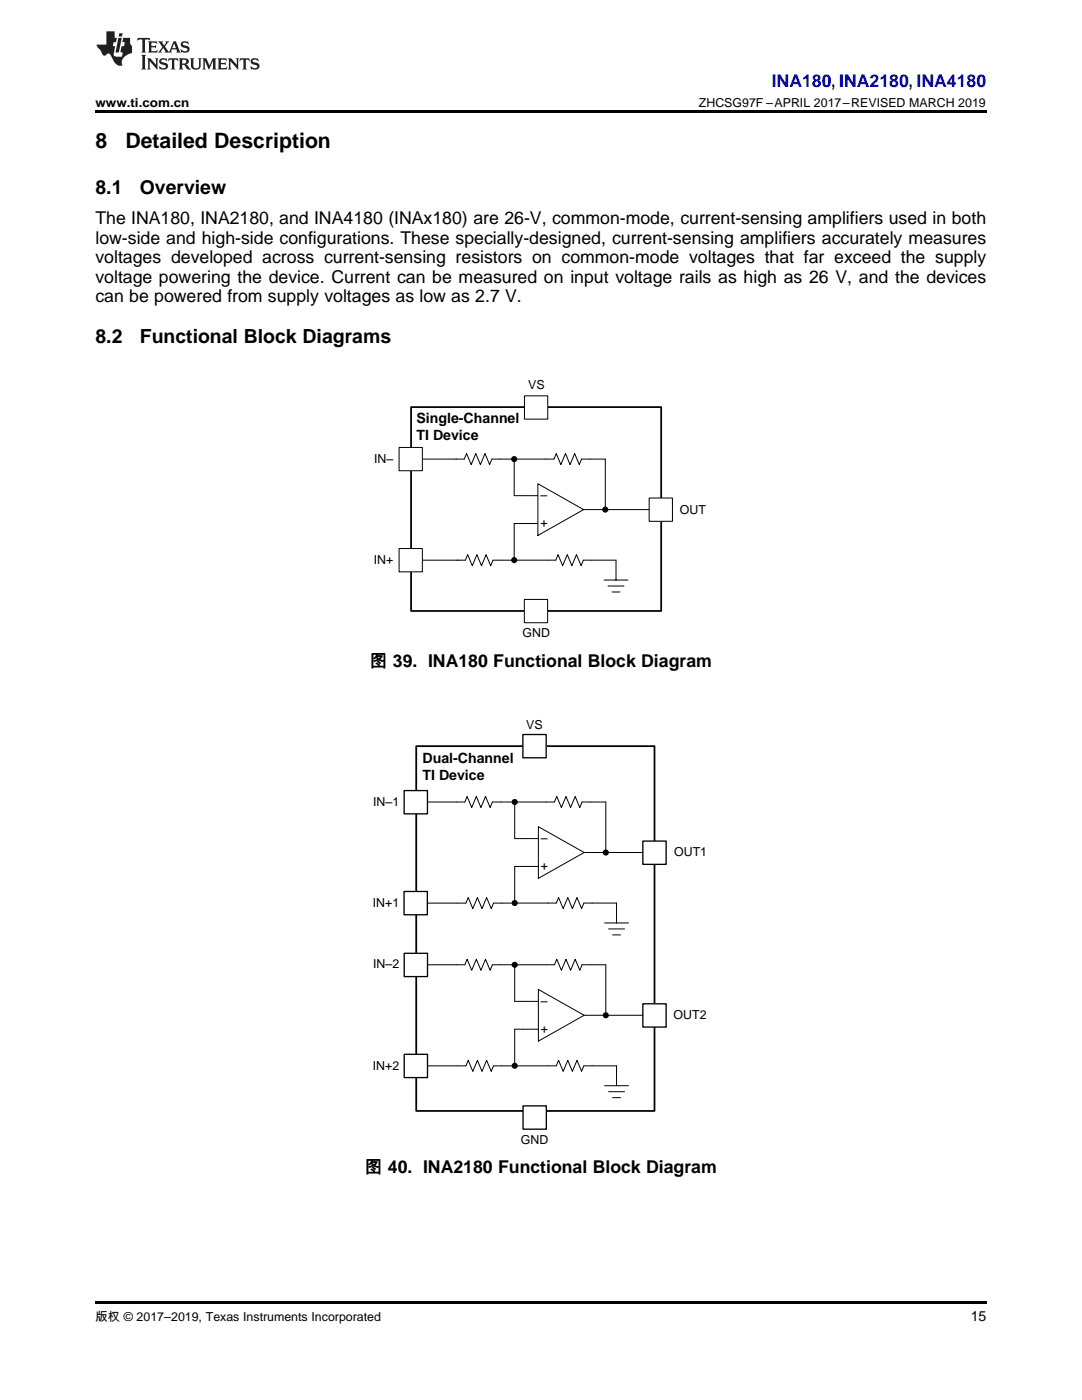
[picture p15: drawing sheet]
<svg xmlns="http://www.w3.org/2000/svg" width="216mm" height="279mm" viewBox="0 0 216 279" stroke-linecap="round" stroke-linejoin="round" font-family="sans-serif">
<defs><g id="words">
<g font-size="4.2">
<text x="19" y="29.6">8</text>
<text x="25" y="29.6">Detailed Description</text>
</g>
<g font-size="3.9">
<text x="19" y="38.8">8.1</text>
<text x="27.9" y="38.8">Overview</text>
<text x="19" y="68.4">8.2</text>
<text x="27.9" y="68.4">Functional Block Diagrams</text>
</g>
<text font-size="3.5" fill="#00f" x="154" y="17.3">INA180, INA2180, INA4180</text>
<g font-size="3.5">
<text x="19" y="44.8">The INA180, INA2180, and INA4180 (INAx180) are 26-V, common-mode, current-sensing amplifiers used in both</text>
<text x="19" y="48.6">low-side and high-side configurations. These specially-designed, current-sensing amplifiers accurately measures</text>
<text x="19" y="52.5">voltages developed across current-sensing resistors on common-mode voltages that far exceed the supply</text>
<text x="19" y="56.4">voltage powering the device. Current can be measured on input voltage rails as high as 26 V, and the devices</text>
<text x="19" y="60.3">can be powered from supply voltages as low as 2.7 V.</text>
<text x="73.8" y="133.1">图 39. INA180 Functional Block Diagram</text>
<text x="72.8" y="234.2">图 40. INA2180 Functional Block Diagram</text>
</g>
<g font-size="2.8">
<text x="83.1" y="84.5">Single-Channel</text>
<text x="83.1" y="87.9">TI Device</text>
<text x="84.3" y="152.2">Dual-Channel</text>
<text x="84.3" y="155.6">TI Device</text>
<text x="193.7" y="263.6">15</text>
</g>
<g font-size="2.5">
<text x="19" y="21.4">www.ti.com.cn</text>
<text x="139.5" y="21.4">ZHCSG97F –APRIL 2017–REVISED MARCH 2019</text>
<text x="105.4" y="77.7">VS</text>
<text x="74.6" y="92.4">IN±</text>
<text x="107.8" y="99.7">±</text>
<text x="107.8" y="105.2">+</text>
<text x="135.7" y="102.6">OUT</text>
<text x="74.6" y="112.7">IN+</text>
<text x="104.3" y="127.2">GND</text>
<text x="105" y="145.5">VS</text>
<text x="74.5" y="160.8">IN±1</text>
<text x="107.9" y="173.7">+</text>
<text x="107.9" y="168.1">±</text>
<text x="134.5" y="170.9">OUT1</text>
<text x="74.4" y="181.1">IN+1</text>
<text x="74.5" y="193.2">IN±2</text>
<text x="107.9" y="200.6">±</text>
<text x="134.4" y="203.3">OUT2</text>
<text x="107.9" y="206.1">+</text>
<text x="74.4" y="213.5">IN+2</text>
<text x="103.9" y="228.3">GND</text>
<text x="19" y="263.6">版权 © 2017–2019, Texas Instruments Incorporated</text>
</g>
</g></defs>
<path d="M19 259.7h177.8v.5h-177.8z" fill="#000"/>
<path d="M83.1 148.9h47.5v72.8h-47.5z" fill-rule="evenodd" fill="#fff"/>
<path d="M83.1 148.9h47.5v72.8h-47.5z" fill="none" stroke="#000" stroke-width=".35"/>
<path d="M104.3 146.6h4.7v4.6h-4.7z" fill-rule="evenodd" fill="#fff"/>
<path d="M104.3 146.6h4.7v4.6h-4.7z" fill="none" stroke="#000" stroke-width=".26"/>
<path d="M128.3 200.3h4.6v4.7h-4.6z" fill-rule="evenodd" fill="#fff"/>
<path d="M128.3 200.3h4.6v4.7h-4.6z" fill="none" stroke="#000" stroke-width=".26"/>
<path d="M80.7 210.4h4.6v4.7h-4.6z" fill-rule="evenodd" fill="#fff"/>
<path d="M80.7 210.4h4.6v4.7h-4.6z" fill="none" stroke="#000" stroke-width=".26"/>
<path d="M80.7 190.3h4.6v4.6h-4.6z" fill-rule="evenodd" fill="#fff"/>
<path d="M80.7 190.3h4.6v4.6h-4.6z" fill="none" stroke="#000" stroke-width=".26"/>
<path d="M128.3 167.9h4.6v4.6h-4.6z" fill-rule="evenodd" fill="#fff"/>
<path d="M128.3 167.9h4.6v4.6h-4.6z" fill="none" stroke="#000" stroke-width=".26"/>
<path d="M80.6 177.9h4.7v4.7h-4.7z" fill-rule="evenodd" fill="#fff"/>
<path d="M80.6 177.9h4.7v4.7h-4.7z" fill="none" stroke="#000" stroke-width=".26"/>
<path d="M80.6 157.8h4.7v4.6h-4.7z" fill-rule="evenodd" fill="#fff"/>
<path d="M80.6 157.8h4.7v4.6h-4.7z" fill="none" stroke="#000" stroke-width=".26"/>
<path d="M104.3 195.3l10.9 7.3-10.9 7.3z" fill="#fff"/>
<path d="M85.4 192.5h7.3l.5-1.1 .9 2.2 .9-2.2 1 2.2 .9-2.2 .9 2.2 .5-1.1h12.3l.5-1.1 .9 2.2 .9-2.2 1 2.2 .9-2.2 .9 2.2 .4-1.1h4.8v10.1M102.7 192.5v7.3h4.7M107.4 197.5l9.2 5.1-9.2 5.2zM85.3 212.7h7.7l.4-1.1 .9 2.2 1-2.2 .9 2.2 .9-2.2 .9 2.2 .5-1.1h4M102.7 205.4h4.7M102.7 205.4v7.3h8.3l.5-1.1 .9 2.2 .9-2.2 .9 2.2 .9-2.2 .9 2.2 .5-1.1h6.5v4M116.6 202.6h.1M116.6 202.6h11.7M120.6 216.7h4.8M121.4 217.9h3.2M122.2 219.1h1.6" fill="none" stroke="#000" stroke-width=".2"/>
<g fill="#000">
<circle cx="102.7" cy="192.5" r=".61"/>
<circle cx="102.7" cy="212.7" r=".61"/>
<circle cx="120.9" cy="202.6" r=".61"/>
</g>
<path d="M104.4 220.7h4.6v4.7h-4.6z" fill-rule="evenodd" fill="#fff"/>
<path d="M104.4 220.7h4.6v4.7h-4.6z" fill="none" stroke="#000" stroke-width=".26"/>
<path d="M104.3 162.8l10.9 7.3-10.9 7.4z" fill="#fff"/>
<path d="M85.3 160.1h7.4l.5-1.1 .9 2.2 .9-2.2 1 2.2 .9-2.2 .9 2.2 .5-1.1h12.3l.5-1.1 .9 2.2 .9-2.2 1 2.2 .9-2.2 .9 2.2 .4-1.1h4.8v10M102.7 160.1v7.3h4.7M107.4 172.9h-4.7v7.3h8.3l.5-1.1 .9 2.2 .9-2.2 .9 2.2 .9-2.2 .9 2.2 .5-1.1h6.5v4M107.4 165l9.2 5.1-9.2 5.2zM116.6 170.1v.1M116.6 170.1h11.7M85.3 180.2h7.7l.4-1.1 .9 2.2 1-2.2 .9 2.2 .9-2.2 .9 2.2 .5-1.1h4M120.6 184.2h4.8M121.4 185.4h3.2M122.2 186.6h1.6" fill="none" stroke="#000" stroke-width=".2"/>
<g fill="#000">
<circle cx="102.7" cy="160.1" r=".61"/>
<circle cx="120.9" cy="170.1" r=".61"/>
<circle cx="102.7" cy="180.2" r=".61"/>
</g>
<path d="M82 81.2h49.9v40.7h-49.9z" fill-rule="evenodd" fill="#fff"/>
<path d="M82 81.2h49.9v40.7h-49.9z" fill="none" stroke="#000" stroke-width=".35"/>
<path d="M104.2 94.4l10.9 7.3-10.9 7.3z" fill="#fff"/>
<path d="M91 91.6h1.6l.5-1.1 .9 2.2 .9-2.2 1 2.2 .9-2.2 .9 2.2 .5-1.1h12.3l.5-1.1 .9 2.2 .9-2.2 1 2.2 .9-2.2 .9 2.2 .4-1.1h4.8v10.1h-4.3M102.6 91.6v7.3h1.6M84.3 111.8h8.6l.4-1.1 .9 2.2 1-2.2 .9 2.2 .9-2.2 .9 2.2 .5-1.1h4M102.6 111.8h8.3l.5-1.1 .9 2.2 .9-2.2 .9 2.2 .9-2.2 .9 2.2 .5-1.1h6.5M102.6 104.5h1.6" fill="none" stroke="#000" stroke-width=".2"/>
<g fill="#000">
<circle cx="102.6" cy="91.6" r=".61"/>
<circle cx="120.8" cy="101.7" r=".61"/>
</g>
<path d="M104.6 79h4.7v4.6h-4.7z" fill-rule="evenodd" fill="#fff"/>
<path d="M104.6 79h4.7v4.6h-4.7zM84.3 91.6h6.8" fill="none" stroke="#000" stroke-width=".2"/>
<path d="M129.5 99.4h4.7v4.6h-4.7z" fill-rule="evenodd" fill="#fff"/>
<path d="M129.5 99.4h4.7v4.6h-4.7z" fill="none" stroke="#000" stroke-width=".2"/>
<path d="M104.6 119.6h4.7v4.7h-4.7z" fill-rule="evenodd" fill="#fff"/>
<path d="M104.6 119.6h4.7v4.7h-4.7z" fill="none" stroke="#000" stroke-width=".2"/>
<path d="M79.6 109.5h4.7v4.6h-4.7z" fill-rule="evenodd" fill="#fff"/>
<path d="M79.6 109.5h4.7v4.6h-4.7z" fill="none" stroke="#000" stroke-width=".2"/>
<path d="M79.6 89.3h4.7v4.6h-4.7z" fill-rule="evenodd" fill="#fff"/>
<path d="M79.6 89.3h4.7v4.6h-4.7zM104.2 98.9h3.1M107.3 96.5l9.2 5.2-9.2 5.2zM102.6 104.5v7.3M104.2 104.5h3.1M116.5 101.7h.1M120.5 115.8h4.8M120.8 101.7h8.7M121.3 117h3.2M122.1 118.1h1.6M122.9 111.8v4" fill="none" stroke="#000" stroke-width=".2"/>
<circle cx="102.6" cy="111.8" r=".61" fill="#000"/>
<path d="M19 22h177.8v.5h-177.8z" fill="#000"/>
<g fill="#231f20">
<path d="M27.5 7.6l-.1 .5 .4-.2h.6v.1v2.1l-.2 .4h1l-.3-.4v-2.1l.1-.1h.5l.5 .2-.2-.5zM29.5 8.3l.2 .3v1.5l-.2 .4h1.8l.2-.6a1.04 1.04 0 0 1-1.3 .2v-.7h.6l.3 .2v-.6l-.3 .2h-.6v-.6l.8-.1 .4 .3-.2-.5zM31.5 8.3l.9 1.1-.9 1.1h.8l-.2-.2 .5-.7 .4 .7-.2 .2h1.5l-.1-.2 .1-.4h.9l.1 .4-.2 .2h1l-.3-.3-.7-1.9h-.5l-.9 2-.8-1 .9-1h-.8l.1 .3-.3 .5-.4-.6 .2-.2zM34.7 8.6l.4 1h-.7zM36.3 8.4a.63 .63 0 0 0-.2 .7 .63 .63 0 0 0 .6 .4l.6 .2 .1 .2a.75 .75 0 0 1-.7 .4 .75 .75 0 0 1-.6-.5l.1 .7 .1-.1a1.11 1.11 0 0 0 1.5-.6 1.13 1.13 0 0 0-1.2-.8l-.1-.4a1.04 1.04 0 0 1 1.2 .2l-.2-.5-.1 .1-.5-.2zM28.2 10.9l.2 .4v2.2l-.2 .4h1l-.3-.4v-2.2l.3-.4zM29.3 11.6l.3 .4v1.5l-.3 .4h.8l-.2-.4v-1.3l1.5 1.7v-1.9l.2-.4h-.7l.2 .4v.9l-1.1-1.3zM32 11.8a.62 .62 0 0 0-.2 .7 .62 .62 0 0 0 .6 .4l.6 .1 .1 .3a.76 .76 0 0 1-.7 .3 .76 .76 0 0 1-.6-.4l.1 .7 .1-.1a1.11 1.11 0 0 0 1.5-.6 1.13 1.13 0 0 0-1.2-.8l-.1-.4a1.04 1.04 0 0 1 1.2 .2l-.2-.6-.1 .1-.5-.1zM33.7 11.6l-.2 .6a.61 .61 0 0 1 .8-.3v1.6l-.2 .4h.9l-.2-.4v-1.6a.63 .63 0 0 1 .8 .3l-.2-.6zM35.6 11.6l.3 .4v1.5l-.3 .4h1l-.2-.2v-.8l.5 .2a.76 .76 0 0 0 1.2 .7l-1-1a.58 .58 0 0 0 .6-.5 .58 .58 0 0 0-.5-.6zM36.4 11.9h.1a.45 .45 0 0 1 .5 .1 .45 .45 0 0 1 .1 .5l-.7 .2zM37.9 11.6l.2 .2a2.17 2.17 0 0 0 .3 1.9 .99 .99 0 0 0 1.6-.6v-1.1l.2-.4h-.7l.2 .2a1.92 1.92 0 0 1-.2 1.8 .6 .6 0 0 1-.9-.5v-1.1l.2-.4zM40.4 11.6l.2 .4v1.5l-.2 .4h.7l-.2-.4v-1.4l.8 1.8 .8-1.8v1.4l-.2 .4h.9l-.2-.4v-1.5l.2-.4h-.8l-.6 1.5-.6-1.5zM43.4 11.6l.2 .4v1.5l-.2 .4h1.8l.2-.6a1.04 1.04 0 0 1-1.3 .1v-.6h.5l.4 .2v-.6l-.4 .2h-.5v-.7h.8l.3 .3-.1-.6zM45.5 11.6l.2 .4v1.5l-.2 .4h.7l-.2-.4v-1.3l1.5 1.7v-1.9l.2-.4h-.7l.2 .4v.9l-1.1-1.3zM47.9 11.6l-.1 .6a.61 .61 0 0 1 .8-.3v1.6l-.3 .4h1l-.3-.4 .1-1.6a.63 .63 0 0 1 .7 .3l-.1-.6zM50.2 11.8a.62 .62 0 0 0-.2 .7 .62 .62 0 0 0 .6 .4l.6 .1 .2 .3a.76 .76 0 0 1-.8 .3 .76 .76 0 0 1-.6-.4l.1 .7 .2-.1a1.11 1.11 0 0 0 1.5-.6 1.13 1.13 0 0 0-1.3-.8l-.1-.4a1.04 1.04 0 0 1 1.2 .2l-.1-.6-.2 .1-.5-.1z"/>
<path d="M21.2 6.3v2.6h-1.9l.1 .4 .7 .9a.91 .91 0 0 0 1 .8 .56 .56 0 0 1 .5-.3 .56 .56 0 0 1 .5 .3l.4 .8a1.53 1.53 0 0 0 1.9 1.2 1.54 1.54 0 0 1 1-2.1l.9-.3v-1.4a1.52 1.52 0 0 1-.3-1.6h-1.4l-.2 .8h.5l-.2 .8h-.4l-.2 1v.2l.4 .1-.2 .8a1.93 1.93 0 0 1-1.6-.3l.3-1.8h-.5l.2-.8h.4l.2-.8h-.4v-1.3zM23.6 7.6l-.6 2.9h.7l.6-2.9zM23.8 6.6l-.1 .7h.6l.2-.7z"/>
</g>
<use href="#words"/>
</svg>
